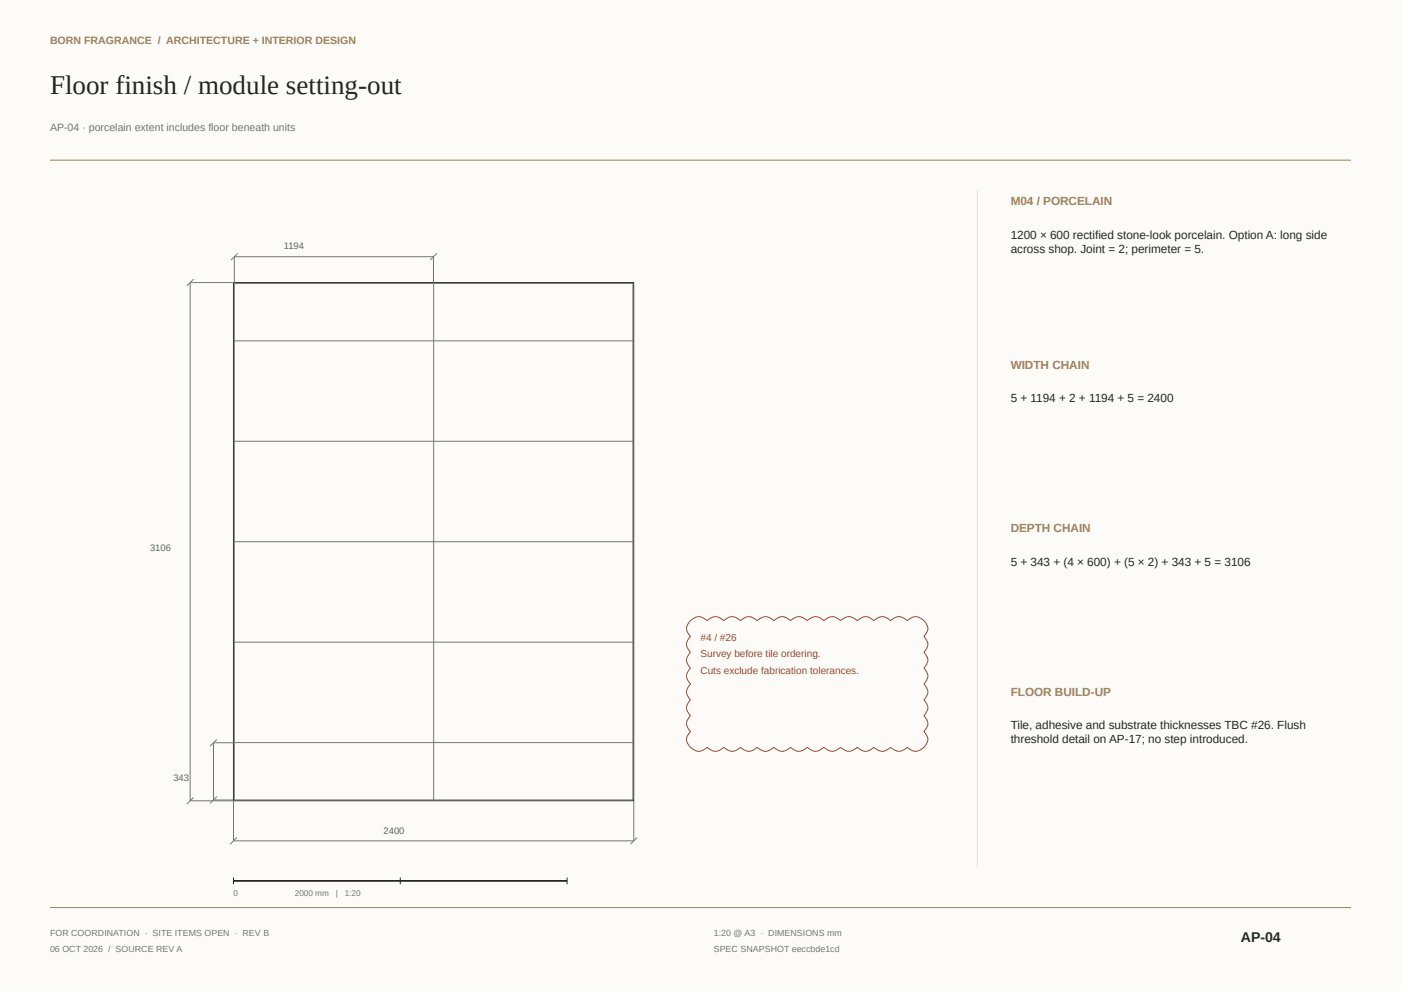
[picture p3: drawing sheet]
<svg xmlns="http://www.w3.org/2000/svg" width="420mm" height="297mm" viewBox="0 0 420 297" stroke-linecap="round" stroke-linejoin="round" font-family="sans-serif">
<defs><g id="words">
<text font-size="8.1" fill="#252725" x="15" y="28.1">Floor finish / module setting-out</text>
<text font-size="4.2" fill="#252725" x="372" y="282.2">AP-04</text>
<g font-size="3.5" fill="#9a825a">
<text x="303" y="61.5">M04 / PORCELAIN</text>
<text x="303" y="110.5">WIDTH CHAIN</text>
<text x="303" y="159.5">DEPTH CHAIN</text>
<text x="303" y="208.5">FLOOR BUILD-UP</text>
</g>
<g font-size="3.5" fill="#252725">
<text x="303" y="71.5">1200 × 600 rectified stone-look porcelain. Option A: long side</text>
<text x="303" y="75.8">across shop. Joint = 2; perimeter = 5.</text>
<text x="303" y="120.5">5 + 1194 + 2 + 1194 + 5 = 2400</text>
<text x="303" y="169.5">5 + 343 + (4 × 600) + (5 × 2) + 343 + 5 = 3106</text>
<text x="303" y="218.5">Tile, adhesive and substrate thicknesses TBC #26. Flush</text>
<text x="303" y="222.8">threshold detail on AP-17; no step introduced.</text>
</g>
<text font-size="3.2" fill="#9a825a" x="15" y="13.2">BORN FRAGRANCE / ARCHITECTURE + INTERIOR DESIGN</text>
<text font-size="3.2" fill="#737871" x="15" y="39.2">AP-04 · porcelain extent includes floor beneath units</text>
<g font-size="3" fill="#a44338">
<text x="210" y="192">#4 / #26</text>
<text x="210" y="197">Survey before tile ordering.</text>
<text x="210" y="202">Cuts exclude fabrication tolerances.</text>
</g>
<g font-size="2.8" fill="#466976">
<text x="85.1" y="74.8">1194</text>
<text x="45" y="165.2">3106</text>
<text x="52" y="234">343</text>
<text x="115" y="249.8">2400</text>
</g>
<g font-size="2.7" fill="#737871">
<text x="15" y="280.6">FOR COORDINATION · SITE ITEMS OPEN · REV B</text>
<text x="214" y="280.6">1:20 @ A3 · DIMENSIONS mm</text>
<text x="15" y="285.2">06 OCT 2026 / SOURCE REV A</text>
<text x="214" y="285.2">SPEC SNAPSHOT eeccbde1cd</text>
</g>
<g font-size="2.5" fill="#737871">
<text x="70" y="268.5">0</text>
<text x="88.4" y="268.5">2000 mm</text>
<text x="100.7" y="268.5">|</text>
<text x="103.3" y="268.5">1:20</text>
</g>
</g></defs>
<path d="M0 0h420v297h-420z" fill-rule="evenodd" fill="#fcfbf7"/>
<path d="M15 48h390M15 272h390" fill="none" stroke="#9a825a" stroke-width=".3"/>
<path d="M293 57v203" fill="none" stroke="#e8e1d5" stroke-width=".3"/>
<path d="M70 84.7h120v155.3h-120zM70 263v2M120 263v2M170 263v2" fill="none" stroke="#252725" stroke-width=".3"/>
<g fill="none" stroke="#737871" stroke-width=".3">
<path d="M71.3 75.9l-2.1 2M131 75.9l-2 2M58 83.7l-2 2M70 84.7h-13v155.3h13v12h120v-12M70.2 84.9h119.5v154.8h-119.5zM70.3 84.9v-8h59.6v8M130 84.9v154.9M70.3 102.2h119.5M70.3 132.3h119.5M70.3 162.4h119.5M70.3 192.5h119.5M58 239l-2 2"/>
<path d="M65 238.8l-2 2M65 221.6l-2 2M70 222.6h-6v17.2h6M70.3 222.6h119.5M71 251l-2 2M191 251l-2 2"/>
</g>
<path d="M70 264h100" fill="none" stroke="#252725" stroke-width=".53"/>
<path d="M207 186a3.2 3.2 0 0 1 5 0 3.2 3.2 0 0 1 5 0 3.2 3.2 0 0 1 5 0 3.2 3.2 0 0 1 5 0 3.2 3.2 0 0 1 5 0 3.2 3.2 0 0 1 5 0 3.2 3.2 0 0 1 5 0 3.2 3.2 0 0 1 5 0 3.2 3.2 0 0 1 5 0 3.2 3.2 0 0 1 5 0 3.2 3.2 0 0 1 5 0 3.2 3.2 0 0 1 5 0 3.2 3.2 0 0 1 5 0 3.3 3.3 0 0 1 5.4 .6 2.75 2.75 0 0 1-.4 4.1 2.95 2.95 0 0 1 0 4.8 2.95 2.95 0 0 1 0 4.7 2.95 2.95 0 0 1 0 4.8 2.95 2.95 0 0 1 0 4.7 2.95 2.95 0 0 1 0 4.8 2.95 2.95 0 0 1 0 4.7 2.95 2.95 0 0 1 0 4.8 3.2 3.2 0 0 1-5 0 3.2 3.2 0 0 1-5 0 3.2 3.2 0 0 1-5 0 3.2 3.2 0 0 1-5 0 3.2 3.2 0 0 1-5 0 3.2 3.2 0 0 1-5 0 3.2 3.2 0 0 1-5 0 3.2 3.2 0 0 1-5 0 3.2 3.2 0 0 1-5 0 3.2 3.2 0 0 1-5 0 3.2 3.2 0 0 1-5 0 3.2 3.2 0 0 1-5 0 3.2 3.2 0 0 1-5 0 3.3 3.3 0 0 1-5.5-.6 2.75 2.75 0 0 1 .5-4.2 2.95 2.95 0 0 1 0-4.7 2.95 2.95 0 0 1 0-4.8 2.95 2.95 0 0 1 0-4.7 2.95 2.95 0 0 1 0-4.8 2.95 2.95 0 0 1 0-4.7 2.95 2.95 0 0 1 0-4.8 2.95 2.95 0 0 1 0-4.7z" fill="none" stroke="#a44338" stroke-width=".3"/>
<use href="#words"/>
</svg>
